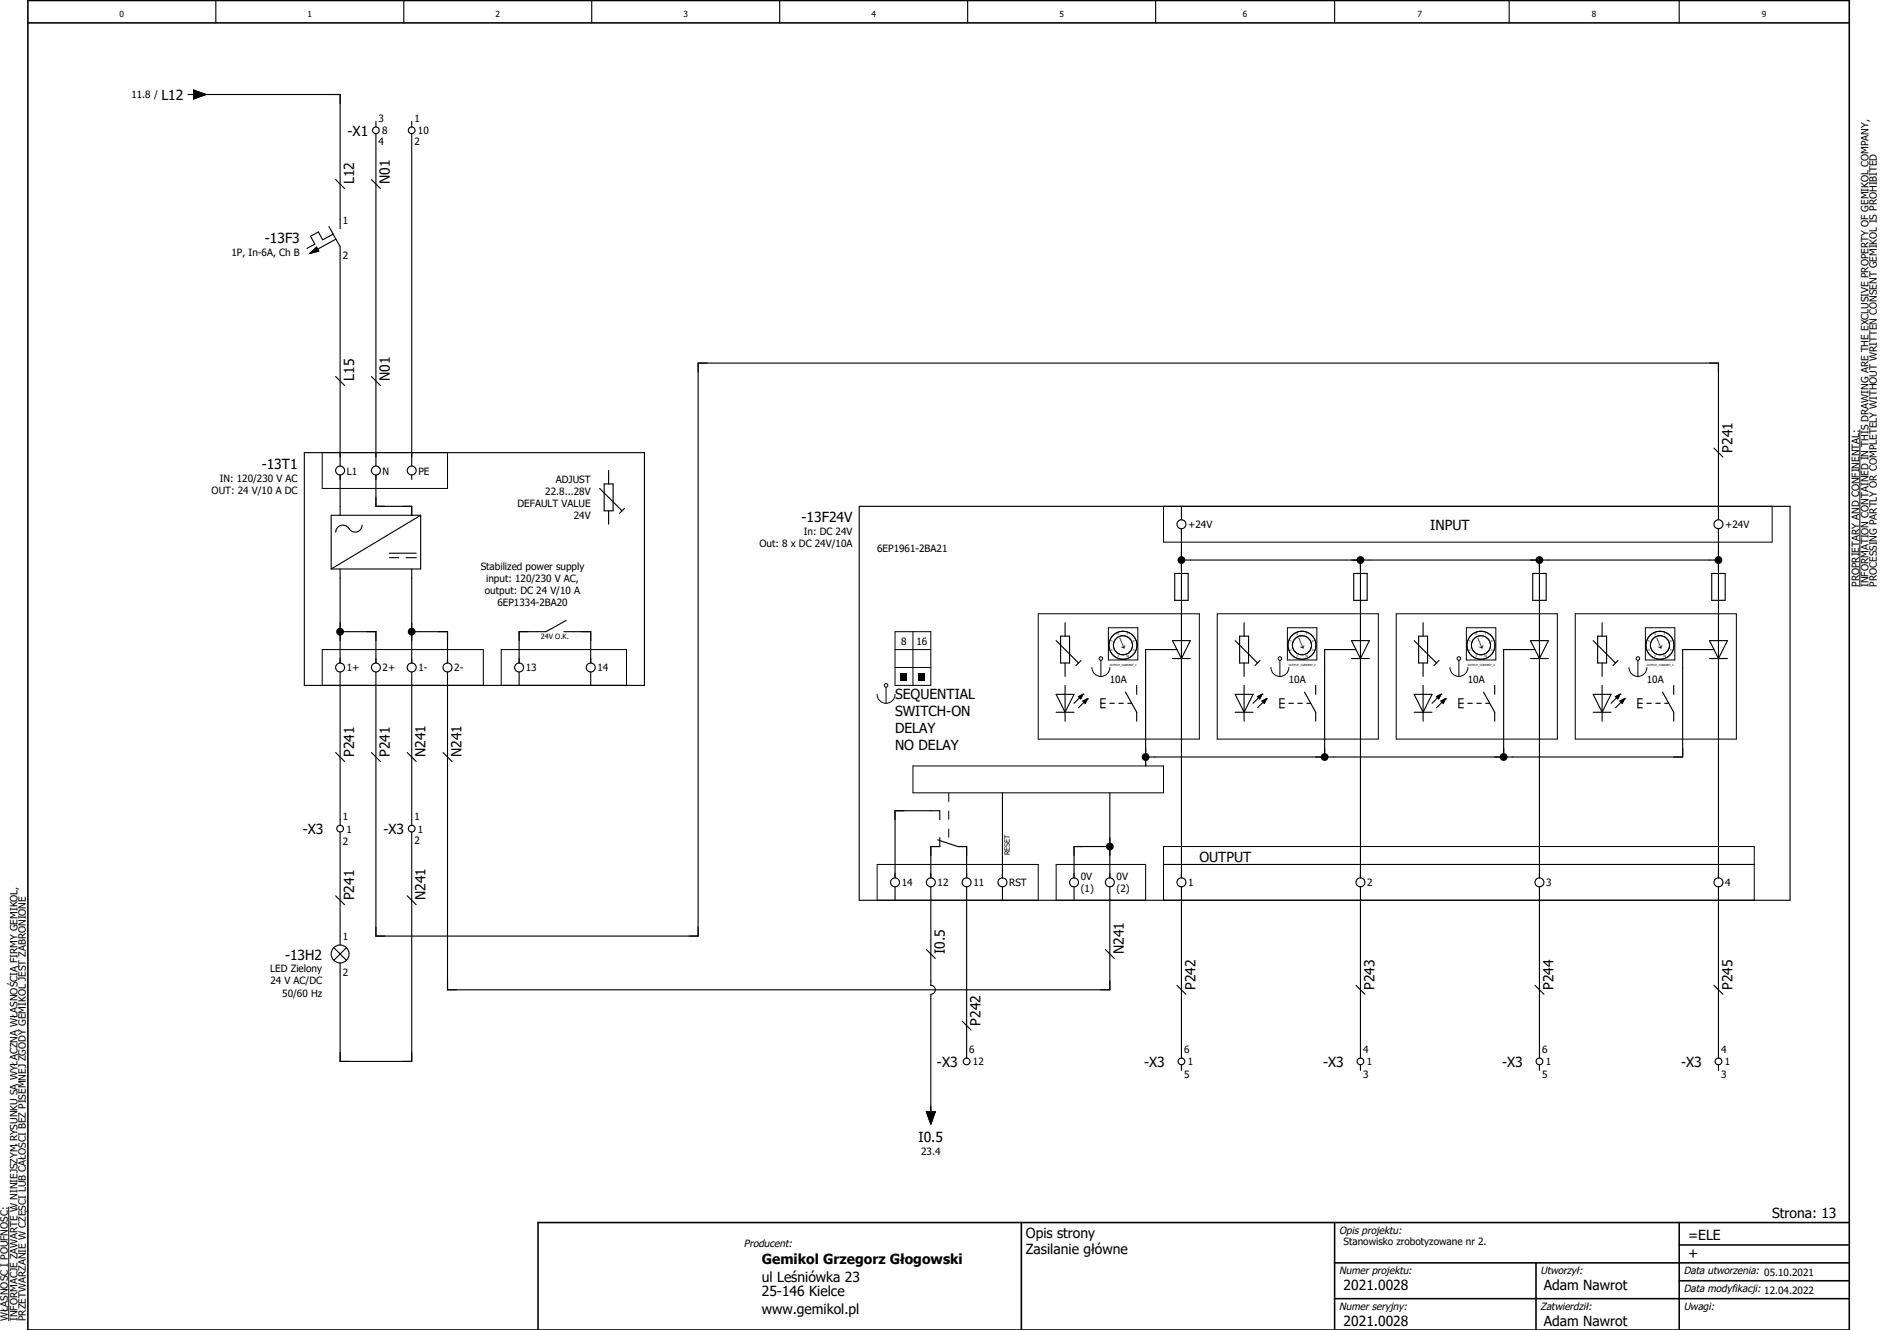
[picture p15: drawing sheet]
<svg xmlns="http://www.w3.org/2000/svg" width="594mm" height="420mm" viewBox="0 0 594 420" stroke-linecap="round" stroke-linejoin="round" font-family="sans-serif">
<defs><g id="words">
<g font-size="17.6">
<text x="283" y="215.1">.</text>
<text x="288.7" y="215.1">.</text>
</g>
<g font-size="4.4">
<text x="51" y="31.6">L12</text>
<text x="109.8" y="42.9">-X1</text>
<text x="111.9" y="58.1" transform="rotate(-90 111.9 58.1)">L12</text>
<text x="123.2" y="58.1" transform="rotate(-90 123.2 58.1)">N01</text>
<text x="83.7" y="76.9">-13F3</text>
<text x="111.9" y="120.4" transform="rotate(-90 111.9 120.4)">L15</text>
<text x="123.2" y="120.4" transform="rotate(-90 123.2 120.4)">N01</text>
<text x="547.4" y="143" transform="rotate(-90 547.4 143)">P241</text>
<text x="82.7" y="148.1">-13T1</text>
<text x="253.3" y="165.1">-13F24V</text>
<text x="452" y="167.4">INPUT</text>
<text x="355.2" y="201.8" transform="rotate(158 355.2 201.8)">↑</text>
<text x="411.8" y="201.8" transform="rotate(158 411.8 201.8)">↑</text>
<text x="468.3" y="201.8" transform="rotate(158 468.3 201.8)">↑</text>
<text x="524.9" y="201.8" transform="rotate(158 524.9 201.8)">↑</text>
<text x="282.8" y="220.9">SEQUENTIAL</text>
<text x="282.8" y="226.2">SWITCH-ON</text>
<text x="282.8" y="231.5">DELAY</text>
<text x="111.9" y="239.1" transform="rotate(-90 111.9 239.1)">P241</text>
<text x="123.2" y="239.1" transform="rotate(-90 123.2 239.1)">P241</text>
<text x="134.5" y="239.1" transform="rotate(-90 134.5 239.1)">N241</text>
<text x="145.8" y="239.1" transform="rotate(-90 145.8 239.1)">N241</text>
<text x="282.8" y="236.8">NO DELAY</text>
<text x="95.7" y="263.5">-X3</text>
<text x="121.2" y="263.5">-X3</text>
<text x="379" y="272.2">OUTPUT</text>
<text x="111.9" y="284.4" transform="rotate(-90 111.9 284.4)">P241</text>
<text x="134.5" y="284.4" transform="rotate(-90 134.5 284.4)">N241</text>
<text x="90.1" y="303.1">-13H2</text>
<text x="298.5" y="301.4" transform="rotate(-90 298.5 301.4)">I0.5</text>
<text x="355.1" y="301.4" transform="rotate(-90 355.1 301.4)">N241</text>
<text x="377.7" y="312.7" transform="rotate(-90 377.7 312.7)">P242</text>
<text x="434.3" y="312.7" transform="rotate(-90 434.3 312.7)">P243</text>
<text x="490.9" y="312.7" transform="rotate(-90 490.9 312.7)">P244</text>
<text x="547.4" y="312.7" transform="rotate(-90 547.4 312.7)">P245</text>
<text x="309.9" y="324" transform="rotate(-90 309.9 324)">P242</text>
<text x="296.1" y="337.1">-X3</text>
<text x="361.6" y="337.1">-X3</text>
<text x="418.1" y="337.1">-X3</text>
<text x="474.7" y="337.1">-X3</text>
<text x="531.3" y="337.1">-X3</text>
<text x="290.3" y="360.9">I0.5</text>
<text x="560" y="384.8">Strona: 13</text>
<text x="324.2" y="391">Opis strony</text>
<text x="533.5" y="391.9">=ELE</text>
<text x="240.7" y="399.5">Gemikol Grzegorz Głogowski</text>
<text x="324.2" y="396.3">Zasilanie główne</text>
<text x="533.5" y="397.5">+</text>
<text x="240.7" y="405.1">ul Leśniówka 23</text>
<text x="424.6" y="407.4">2021.0028</text>
<text x="487.9" y="407.4">Adam Nawrot</text>
<text x="240.7" y="409.4">25-146 Kielce</text>
<text x="240.7" y="415">www.gemikol.pl</text>
<text x="424.6" y="418.7">2021.0028</text>
<text x="487.9" y="418.7">Adam Nawrot</text>
</g>
<g font-size="3.2">
<text x="41.5" y="31.1">11.8 /</text>
<text x="119.6" y="38.5">3</text>
<text x="130.9" y="38.5">1</text>
<text x="119.6" y="46">4</text>
<text x="120.8" y="42.4">8</text>
<text x="130.9" y="46">2</text>
<text x="132.1" y="42.4">10</text>
<text x="108.3" y="70.8">1</text>
<text x="73.2" y="80.9">1P, In-6A, Ch B</text>
<text x="108.3" y="81.9">2</text>
<text x="109.6" y="149.9">L1</text>
<text x="120.9" y="149.9">N</text>
<text x="132.2" y="149.9">PE</text>
<text x="66.9" y="156">OUT: 24 V/10 A DC</text>
<text x="69.4" y="152.2">IN: 120/230 V AC</text>
<text x="175.6" y="152.7">ADJUST</text>
<text x="163.5" y="160.3">DEFAULT VALUE</text>
<text x="172.3" y="156.5">22.8...28V</text>
<text x="181.3" y="164.1">24V</text>
<text x="375.5" y="166.9">+24V</text>
<text x="545.2" y="166.9">+24V</text>
<text x="240" y="173">Out: 8 x DC 24V/10A</text>
<text x="254" y="169.1">In: DC 24V</text>
<text x="277.2" y="174.4">6EP1961-2BA21</text>
<text x="151.9" y="180.1">Stabilized power supply</text>
<text x="153.6" y="183.9">input: 120/230 V AC,</text>
<text x="587.5" y="185.4" transform="rotate(-90 587.5 185.4)">PROPRIETARY AND CONFINENTAL:</text>
<text x="590.4" y="185.4" transform="rotate(-90 590.4 185.4)">INFORMATION CONTAINED IN THIS DRAWING ARE THE EXCLUSIVE PROPERTY OF GEMIKOL COMPANY,</text>
<text x="593.1" y="185.4" transform="rotate(-90 593.1 185.4)">PROCESSING PARTLY OR COMPLETELY WITHOUT WRITTEN CONSENT GEMIKOL IS PROHIBITED</text>
<text x="153.2" y="187.7">output: DC 24 V/10 A</text>
<text x="157.2" y="191.5">6EP1334-2BA20</text>
<text x="284.8" y="203.6">8</text>
<text x="289.6" y="203.6">16</text>
<text x="109.6" y="212.1">1+</text>
<text x="120.9" y="212.1">2+</text>
<text x="132.2" y="212.1">1-</text>
<text x="143.5" y="212.1">2-</text>
<text x="166.2" y="212.1">13</text>
<text x="188.8" y="212.1">14</text>
<text x="350.7" y="215.9">10A</text>
<text x="407.3" y="215.9">10A</text>
<text x="463.8" y="215.9">10A</text>
<text x="520.4" y="215.9">10A</text>
<text x="108.3" y="259.1">1</text>
<text x="109.5" y="263">1</text>
<text x="130.9" y="259.1">1</text>
<text x="132.1" y="263">1</text>
<text x="108.3" y="266.9">2</text>
<text x="130.9" y="266.6">2</text>
<text x="284.9" y="280">14</text>
<text x="296.3" y="280">12</text>
<text x="307.6" y="280">11</text>
<text x="318.9" y="280">RST</text>
<text x="341.5" y="278.1">0V</text>
<text x="341.5" y="281.9">(1)</text>
<text x="352.8" y="278.1">0V</text>
<text x="352.8" y="281.9">(2)</text>
<text x="375.5" y="280">1</text>
<text x="432" y="280">2</text>
<text x="488.6" y="280">3</text>
<text x="545.2" y="280">4</text>
<text x="108.3" y="297">1</text>
<text x="85.4" y="307.2">LED Zielony</text>
<text x="85.5" y="311">24 V AC/DC</text>
<text x="108.3" y="308.2">2</text>
<text x="89.2" y="314.8">50/60 Hz</text>
<text x="306.3" y="332.7">6</text>
<text x="374.2" y="332.7">6</text>
<text x="430.7" y="332.7">4</text>
<text x="487.3" y="332.7">6</text>
<text x="543.9" y="332.7">4</text>
<text x="307.4" y="336.6">12</text>
<text x="374.2" y="340.5">5</text>
<text x="375.3" y="336.6">1</text>
<text x="430.7" y="340.5">3</text>
<text x="431.9" y="336.6">1</text>
<text x="487.3" y="340.5">5</text>
<text x="488.4" y="336.6">1</text>
<text x="543.9" y="340.5">3</text>
<text x="545" y="336.6">1</text>
<text x="291.1" y="365">23.4</text>
<text x="423.2" y="389.8">Opis projektu:</text>
<text x="235.1" y="394.1">Producent:</text>
<text x="424.6" y="393.3">Stanowisko zrobotyzowane nr 2.</text>
<text x="423.2" y="402.5">Numer projektu:</text>
<text x="486.8" y="402.5">Utworzył:</text>
<text x="532" y="402.5">Data utworzenia: 05.10.2021</text>
<text x="423.2" y="413.8">Numer seryjny:</text>
<text x="486.8" y="413.8">Zatwierdził:</text>
<text x="532" y="408.2">Data modyfikacji: 12.04.2022</text>
<text x="532" y="413.8">Uwagi:</text>
<text x="2.5" y="417.3" transform="rotate(-90 2.5 417.3)">WŁASNOŚĆ I POUFNOŚĆ:</text>
<text x="5.5" y="417.3" transform="rotate(-90 5.5 417.3)">INFORMACJE ZAWARTE W NINIEJSZYM RYSUNKU SĄ WYŁĄCZNĄ WŁASNOŚCIĄ FIRMY GEMIKOL,</text>
<text x="8.2" y="417.3" transform="rotate(-90 8.2 417.3)">PRZETWARZANIE W CZĘŚCI LUB CAŁOŚCI BEZ PISEMNEJ ZGODY GEMIKOL JEST ZABRONIONE</text>
</g>
<g font-size="2.6">
<text x="37.8" y="5.3">0</text>
<text x="97.2" y="5.3">1</text>
<text x="156.6" y="5.3">2</text>
<text x="216" y="5.3">3</text>
<text x="275.4" y="5.3">4</text>
<text x="334.8" y="5.3">5</text>
<text x="392.7" y="5.3">6</text>
<text x="447.9" y="5.3">7</text>
<text x="503" y="5.3">8</text>
<text x="556.8" y="5.3">9</text>
</g>
<g font-size="2.3">
<text x="170.9" y="201.8">24V O.K.</text>
<text x="319.1" y="270.3" transform="rotate(-90 319.1 270.3)">RESET</text>
</g>
<g font-size=".9">
<text x="351.1" y="202.7">5</text>
<text x="353.2" y="200.7">6</text>
<text x="356.1" y="200.7">7</text>
<text x="358" y="202.7">8</text>
<text x="407.7" y="202.7">5</text>
<text x="409.7" y="200.7">6</text>
<text x="412.6" y="200.7">7</text>
<text x="414.6" y="202.7">8</text>
<text x="464.3" y="202.7">5</text>
<text x="466.3" y="200.7">6</text>
<text x="469.2" y="200.7">7</text>
<text x="471.2" y="202.7">8</text>
<text x="520.8" y="202.7">5</text>
<text x="522.9" y="200.7">6</text>
<text x="525.7" y="200.7">7</text>
<text x="527.7" y="202.7">8</text>
<text x="351.1" y="205.6">4</text>
<text x="353.2" y="207.7">3</text>
<text x="355.8" y="207.7">10</text>
<text x="358.1" y="205.6">9</text>
<text x="407.7" y="205.6">4</text>
<text x="409.7" y="207.7">3</text>
<text x="412.4" y="207.7">10</text>
<text x="414.6" y="205.6">9</text>
<text x="464.3" y="205.6">4</text>
<text x="466.3" y="207.7">3</text>
<text x="468.9" y="207.7">10</text>
<text x="471.2" y="205.6">9</text>
<text x="520.8" y="205.6">4</text>
<text x="522.9" y="207.7">3</text>
<text x="525.5" y="207.7">10</text>
<text x="527.8" y="205.6">9</text>
<text x="350.7" y="210.3">OUTPUT_CURRENT_1</text>
<text x="407.3" y="210.3">OUTPUT_CURRENT_2</text>
<text x="463.8" y="210.3">OUTPUT_CURRENT_3</text>
<text x="520.4" y="210.3">OUTPUT_CURRENT_4</text>
</g>
</g></defs>
<g fill="none" stroke="#000" stroke-width=".35">
<path d="M68.2 .2v7M127.6 .2v7M187 .2v7M246.4 .2v7M305.8 .2v7M365.2 .2v7M421.7 .2v7M476.9 .2v7M530.6 .2v7M59.4 29.9h1.8M61.2 28.4l3.9 1.5-3.9 1.4zM62.2 29.9h45.3v42.4"/>
<path d="M118.8 38.3v1.8M130.1 38.3v1.8M106.1 56.7l2.8 2.9M117.4 56.7l2.8 2.9M118.8 42.2v105M130.1 42.2v105M103.9 71.6l3.6 6.3v2.9M105.3 74l-3.3 1.8-1.4-2.5-2.5 1.3 1.4 2.5-2.5 1.4M106.2 75.5l-5.8 3.2M97.9 80.1l2.1-2 .7 1.2zM107.5 80.8v66.4M106.1 118.9l2.8 2.9"/>
<path d="M117.4 118.9l2.8 2.9M96.2 143h107.4v73.5h-107.4zM107.5 150.1v12.7M118.8 150.1v9.9h11.3v2.8M130.1 150.1v1.4M189.5 154.3l7.1 7.1M190.9 152.9h2.8v8.5h-2.8zM192.3 148.6v4.3M271.5 160h294.2v124.4h-294.2zM373.3 160v4.2M541.6 141.6l2.8 2.8M107.5 179.8v29.7"/>
<path d="M114.4 165.9a2.28 2.28 0 0 1-2 2.2 2.28 2.28 0 0 1-2.5-1.6 2.26 2.26 0 0 0-2.4-.4 2.26 2.26 0 0 0-1.4 2M123 176.2h3.1M123 174.8h8.5M128.4 176.2h3.1M130.1 179.8v29.7M132.9 162.8l-28.3 17M132.9 162.8v17h-28.3M132.9 162.8h-28.3v17M192.3 161.4v4.2M197.4 160.6l-1.6 1.6M373.3 176.9h169.7M373.3 167v110.3"/>
<path d="M429.9 176.9v100.4M486.5 176.9v100.4M543 164.2v-49.5h-322.4v181h-101.8v-83.4M543 167v110.3M107.5 199.6h11.3v9.9M130.1 199.6h11.3v9.9M178.2 199.6h8.5v9.9M178.9 196l-6.4 3.6h-8.5v9.9M336.6 196.7v4.3M371.2 181.2h4.3v8.5h-4.3zM393.1 196.7v4.3M427.8 181.2h4.2v8.5h-4.2z"/>
<path d="M449.7 196.7v4.3M484.3 181.2h4.3v8.5h-4.3zM506.3 196.7v4.3M540.9 181.2h4.3v8.5h-4.3zM107.5 212.3v48.4M130.1 212.3v48.4M141.4 212.3v100.4h209.3v-32.5M164 212.3v4.2M186.7 212.3v4.2M333.7 202.4l7.1 7.1M333.7 219.4h5.7l-2.8 5.6zM335.2 201h2.8v8.5h-2.8z"/>
<path d="M336.6 209.5v4.2M336.6 216.5v11.3M341.6 208.7l-1.6 1.5M342.2 219.4l-2.8 2.8M355.7 218.6l3.5 6.4v2.8M359.2 216.5v2.9M370.5 202.4h5.7l-2.9 5.6zM370.5 208h5.7M371.9 205.2h-9.9v36.8M390.3 219.4h5.7l-2.9 5.6zM390.3 202.4l7.1 7.1M391.7 201h2.8v8.5h-2.8z"/>
<path d="M393.1 209.5v4.2M393.1 216.5v11.3M398.2 208.7l-1.6 1.5M398.8 219.4l-2.8 2.8M412.2 218.6l3.6 6.4v2.8M415.8 216.5v2.9M427.1 202.4h5.6l-2.8 5.6zM427.1 208h5.6M428.5 205.2h-9.9v33.9M446.9 219.4h5.6l-2.8 5.6zM446.9 202.4l7 7.1M448.3 201h2.8v8.5h-2.8z"/>
<path d="M449.7 209.5v4.2M449.7 216.5v11.3M454.7 208.7l-1.6 1.5M455.4 219.4l-2.9 2.8M468.8 218.6l3.5 6.4v2.8M472.3 216.5v2.9M483.6 202.4h5.7l-2.8 5.6zM483.6 208h5.7M485.1 205.2h-9.9v33.9M503.4 219.4h5.7l-2.8 5.6zM503.4 202.4l7.1 7.1M504.8 201h2.9v8.5h-2.9z"/>
<path d="M506.3 209.5v4.2M506.3 216.5v11.3M511.3 208.7l-1.6 1.5M511.9 219.4l-2.8 2.8M525.4 218.6l3.5 6.4v2.8M528.9 216.5v2.9M540.2 202.4h5.7l-2.9 5.6zM540.2 208h5.7M541.6 205.2h-9.9v33.9h-169.7M106.1 237.7l2.8 2.9M117.4 237.7l2.8 2.9M128.7 237.7l2.8 2.9"/>
<path d="M140 237.7l2.8 2.9M333.7 225h5.7M340.8 220.1l1.4-.7-.7 1.4zM342.2 221.5l1.4-.7-.7 1.4zM343.6 220.8l-2.8 2.8M347.9 222.2h1.4M349.3 220.8h-1.4v2.8h1.4M350.7 222.2h1.4M353.5 222.2h1.5M356.4 222.2h1.2M390.3 225h5.7M397.4 220.1l1.4-.7-.7 1.4z"/>
<path d="M398.8 221.5l1.4-.7-.7 1.4zM400.2 220.8l-2.8 2.8M404.4 222.2h1.5M405.9 220.8h-1.5v2.8h1.5M407.3 222.2h1.4M410.1 222.2h1.4M412.9 222.2h1.3M446.9 225h5.6M453.9 220.1l1.5-.7-.8 1.4zM455.4 221.5l1.4-.7-.7 1.4zM456.8 220.8l-2.9 2.8M461 222.2h1.4"/>
<path d="M462.4 220.8h-1.4v2.8h1.4M463.8 222.2h1.5M466.7 222.2h1.4M469.5 222.2h1.2M503.4 225h5.7M510.5 220.1l1.4-.7-.7 1.4zM511.9 221.5l1.4-.7-.7 1.4zM513.3 220.8l-2.8 2.8M517.6 222.2h1.4M519 220.8h-1.4v2.8h1.4M520.4 222.2h1.4M523.2 222.2h1.4"/>
<path d="M526.1 222.2h1.2M297 258.9v-2.8h-14.2v21.2M316.8 250.5v26.8M350.7 250.5v26.8M107.5 262.8v35.7M130.1 262.8v72.5h-22.6v-31.1M296.3 265.3l6.3 2.1h2.9v9.9M297 264.6v2.8h-2.9v9.9M350.7 267.4h-11.3v9.9M105.5 299.4l4 4M106.1 283l2.8 2.8M109.5 299.4l-4 4"/>
<path d="M128.7 283l2.8 2.8M282.8 280.2v4.2M292.7 300l2.9 2.8M294.1 280.2v31.1a1.41 1.41 0 0 1 1.5 1.4 1.41 1.41 0 0 1-1.5 1.4v38.2M305.5 280.2v54M316.8 280.2v4.2M339.4 280.2v4.2M349.3 300l2.8 2.8M373.3 280.2v54M429.9 280.2v54M486.5 280.2v54M543 280.2v54"/>
<path d="M371.9 311.3l2.8 2.8M428.5 311.3l2.8 2.8M485.1 311.3l2.8 2.8M541.6 311.3l2.8 2.8M304 322.6l2.9 2.8M373.3 336.4v1.7M429.9 336.4v1.7M486.5 336.4v1.7M543 336.4v1.7M292.7 351.2h2.9l-1.5 3.9z"/>
<circle cx="118.8" cy="41.2" r="1.06"/>
<circle cx="130.1" cy="41.2" r="1.06"/>
<circle cx="107.5" cy="148.6" r="1.41"/>
<circle cx="118.8" cy="148.6" r="1.41"/>
<circle cx="130.1" cy="148.6" r="1.41"/>
<circle cx="373.3" cy="165.6" r="1.41"/>
<circle cx="543" cy="165.6" r="1.41"/>
<circle cx="107.5" cy="210.9" r="1.41"/>
<circle cx="118.8" cy="210.9" r="1.41"/>
<circle cx="130.1" cy="210.9" r="1.41"/>
<circle cx="141.4" cy="210.9" r="1.41"/>
<circle cx="164" cy="210.9" r="1.41"/>
<circle cx="186.7" cy="210.9" r="1.41"/>
<circle cx="107.5" cy="261.8" r="1.06"/>
<circle cx="130.1" cy="261.8" r="1.06"/>
<circle cx="282.8" cy="278.7" r="1.41"/>
<circle cx="294.1" cy="278.7" r="1.41"/>
<circle cx="305.5" cy="278.7" r="1.41"/>
<circle cx="316.8" cy="278.7" r="1.41"/>
<circle cx="339.4" cy="278.7" r="1.41"/>
<circle cx="350.7" cy="278.7" r="1.41"/>
<circle cx="373.3" cy="278.7" r="1.41"/>
<circle cx="429.9" cy="278.7" r="1.41"/>
<circle cx="486.5" cy="278.7" r="1.41"/>
<circle cx="543" cy="278.7" r="1.41"/>
<circle cx="107.5" cy="301.4" r="2.83"/>
<circle cx="305.5" cy="335.3" r="1.06"/>
<circle cx="373.3" cy="335.3" r="1.06"/>
<circle cx="429.9" cy="335.3" r="1.06"/>
<circle cx="486.5" cy="335.3" r="1.06"/>
<circle cx="543" cy="335.3" r="1.06"/>
</g>
<path d="M8.8 7.2h575.6M8.8 .2h575.6v420h-575.6zM322.7 386.2v34M421.7 386.2v34M421.7 398.9h162.7M485.4 398.9v21.3M530.6 386.2v34M530.6 393.3h53.4M584.4 386.2h-414.4v34M421.7 410.3h162.7M530.6 404.6h53.8" fill="none" stroke="#000" stroke-width=".49"/>
<g fill="none" stroke="#000" stroke-width=".32">
<path d="M587.7 135.7v49.7M101.8 143h39.6v11.3h-39.6zM367.7 160h192.3v11.3h-192.3zM282.8 199.6h11.3v16.9h-11.3zM288.5 199.6v16.9M328.1 193.9h50.9v39.6h-50.9zM350.2 198.3h9.3v10.2h-9.3zM384.6 193.9h51v39.6h-51zM406.8 198.3h9.3v10.2h-9.3zM441.2 193.9h50.9v39.6h-50.9zM463.4 198.3h9.3v10.2h-9.3zM497.8 193.9h50.9v39.6h-50.9z"/>
<path d="M519.9 198.3h9.3v10.2h-9.3zM101.8 205.2h50.9v11.3h-50.9zM158.4 205.2h39.6v11.3h-39.6zM277.2 219.4a2.83 2.83 0 0 0 2.8 2.8 2.83 2.83 0 0 0 2.8-2.8M280 217.2v5M282.8 205.2h11.3M282.8 210.9h11.3M345.1 210.9a2.83 2.83 0 0 0 2.8 2.8 2.83 2.83 0 0 0 2.8-2.8M347.9 208.7v5M401.6 210.9a2.83 2.83 0 0 0 2.8 2.8 2.83 2.83 0 0 0 2.9-2.8M404.4 208.7v5M458.2 210.9a2.83 2.83 0 0 0 2.8 2.8 2.83 2.83 0 0 0 2.8-2.8"/>
<path d="M461 208.7v5M514.7 210.9a2.83 2.83 0 0 0 2.9 2.8 2.83 2.83 0 0 0 2.8-2.8M517.6 208.7v5M288.5 242h79.2v8.5h-79.2zM277.2 273.1h50.9v11.3h-50.9zM333.7 273.1h28.3v11.3h-28.3zM367.7 267.4h186.6v17h-186.6zM367.7 273.1h186.6M2.8 381.2v36.1"/>
<circle cx="280" cy="216.5" r=".57"/>
<circle cx="347.9" cy="208" r=".57"/>
<circle cx="354.8" cy="203.8" r="4.4"/>
<circle cx="354.8" cy="203.8" r="3"/>
<circle cx="404.4" cy="208" r=".57"/>
<circle cx="411.4" cy="203.8" r="4.4"/>
<circle cx="411.4" cy="203.8" r="3"/>
<circle cx="461" cy="208" r=".57"/>
<circle cx="468" cy="203.8" r="3"/>
<circle cx="468" cy="203.8" r="4.4"/>
<circle cx="517.6" cy="208" r=".57"/>
<circle cx="524.5" cy="203.8" r="4.4"/>
<circle cx="524.5" cy="203.8" r="3"/>
</g>
<path d="M299.8 250.5v15.5" fill="none" stroke="#000" stroke-width=".32" stroke-dasharray="2.8 2.8" stroke-linecap="butt"/>
<g fill="#000">
<circle cx="373.3" cy="176.9" r="1.24"/>
<circle cx="429.9" cy="176.9" r="1.24"/>
<circle cx="486.5" cy="176.9" r="1.24"/>
<circle cx="543" cy="176.9" r="1.24"/>
<circle cx="107.5" cy="199.6" r="1.24"/>
<circle cx="130.1" cy="199.6" r="1.24"/>
<circle cx="342.2" cy="219.4" r=".18"/>
<circle cx="398.8" cy="219.4" r=".18"/>
<circle cx="455.4" cy="219.4" r=".18"/>
<circle cx="511.9" cy="219.4" r=".18"/>
<circle cx="343.6" cy="220.8" r=".18"/>
<circle cx="362" cy="239.1" r="1.24"/>
<circle cx="400.2" cy="220.8" r=".18"/>
<circle cx="418.6" cy="239.1" r="1.24"/>
<circle cx="456.8" cy="220.8" r=".18"/>
<circle cx="475.2" cy="239.1" r="1.24"/>
<circle cx="513.3" cy="220.8" r=".18"/>
<circle cx="350.7" cy="267.4" r="1.24"/>
</g>
<path d="M61.2 28.4l3.9 1.5-3.9 1.4zM97.9 80.1l2.1-2 .7 1.2zM340.8 220.1l1.4-.7-.7 1.4zM397.4 220.1l1.4-.7-.7 1.4zM453.9 220.1l1.5-.7-.8 1.4zM510.5 220.1l1.4-.7-.7 1.4zM342.2 221.5l1.4-.7-.7 1.4zM398.8 221.5l1.4-.7-.7 1.4zM455.4 221.5l1.4-.7-.7 1.4zM511.9 221.5l1.4-.7-.7 1.4zM292.7 351.2h2.9l-1.5 3.9z" fill="#000" stroke="#000" stroke-width=".32"/>
<use href="#words"/>
</svg>
